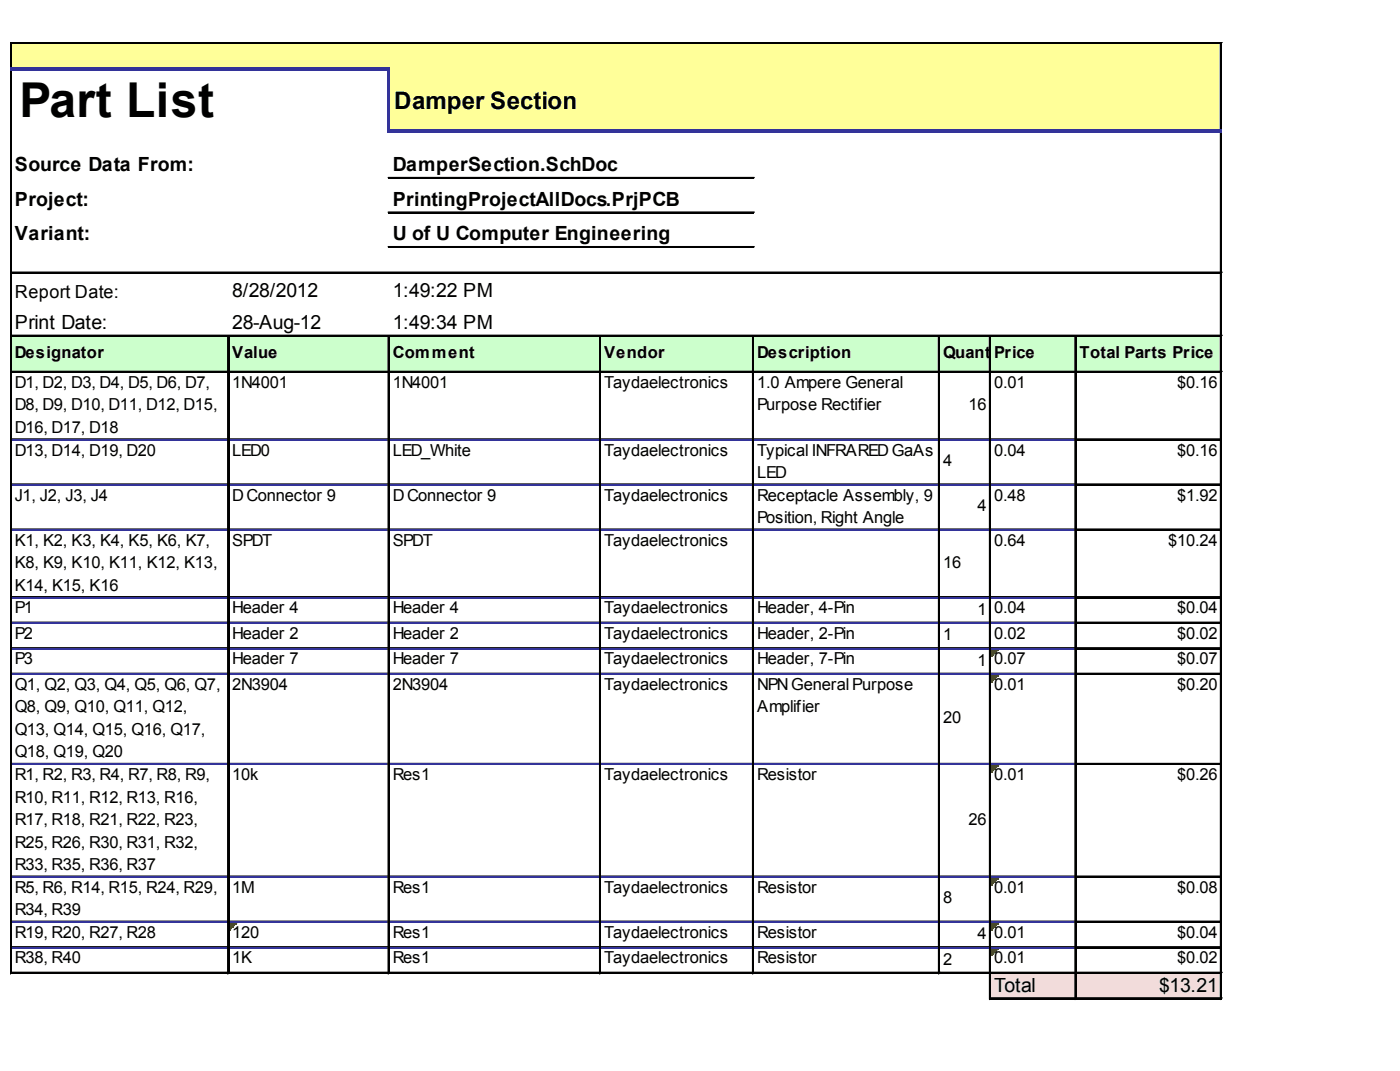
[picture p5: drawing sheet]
<svg xmlns="http://www.w3.org/2000/svg" width="271mm" height="207mm" viewBox="0 0 271 207" stroke-linecap="round" stroke-linejoin="round" font-family="sans-serif">
<defs><g id="words">
<text font-size="9.3" x="3.7" y="22.7">Part List</text>
<text font-size="4.6" x="76.3" y="21.1">Damper Section</text>
<g font-size="3.8">
<text x="2.9" y="33.1">Source Data From:</text>
<text x="76" y="33.1">DamperSection.SchDoc</text>
<text x="2.9" y="39.8">Project:</text>
<text x="76" y="39.8">PrintingProjectAllDocs.PrjPCB</text>
<text x="2.9" y="46.5">Variant:</text>
<text x="76" y="46.5">U of U Computer Engineering</text>
<text x="45" y="57.5">8/28/2012</text>
<text x="76" y="57.5">1:49:22 PM</text>
<text x="2.9" y="63.6">Print Date:</text>
<text x="45" y="63.6">28-Aug-12</text>
<text x="76" y="63.6">1:49:34 PM</text>
<text x="192.4" y="191.7">Total</text>
<text x="224.3" y="191.7">$13.21</text>
</g>
<text font-size="3.5" x="2.9" y="57.5">Report Date:</text>
<g font-size="3.2">
<text x="2.9" y="69.2">Designator</text>
<text x="45" y="69.2">Value</text>
<text x="76" y="69.2">Comment</text>
<text x="116.9" y="69.2">Vendor</text>
<text x="146.5" y="69.2">Description</text>
<text x="182.5" y="69.2">Quant</text>
<text x="191.8" y="69.2">itPyrice</text>
<text x="208.9" y="69.2">Total Parts Price</text>
<text x="2.9" y="75">D1, D2, D3, D4, D5, D6, D7,</text>
<text x="45" y="75">1N4001</text>
<text x="76" y="75">1N4001</text>
<text x="116.9" y="75">Taydaelectronics</text>
<text x="146.5" y="75">1.0 Ampere General</text>
<text x="192.4" y="75">0.01</text>
<text x="227.8" y="75">$0.16</text>
<text x="2.9" y="79.4">D8, D9, D10, D11, D12, D15,</text>
<text x="2.9" y="83.7">D16, D17, D18</text>
<text x="146.5" y="79.4">Purpose Rectifier</text>
<text x="187.5" y="79.4">16</text>
<text x="2.9" y="88.1">D13, D14, D19, D20</text>
<text x="45" y="88.1">LED0</text>
<text x="76" y="88.1">LED_White</text>
<text x="116.9" y="88.1">Taydaelectronics</text>
<text x="146.5" y="88.1">Typical INFRAREDGaAs</text>
<text x="192.4" y="88.1">0.04</text>
<text x="227.8" y="88.1">$0.16</text>
<text x="146.5" y="92.4">LED</text>
<text x="182.5" y="90.1">4</text>
<text x="2.9" y="96.8">J1, J2, J3, J4</text>
<text x="45" y="96.8">DConnector 9</text>
<text x="76" y="96.8">DConnector 9</text>
<text x="116.9" y="96.8">Taydaelectronics</text>
<text x="146.5" y="96.8">Receptacle Assembly, 9</text>
<text x="146.5" y="101.1">Position, Right Angle</text>
<text x="189.2" y="98.8">4</text>
<text x="192.4" y="96.8">0.48</text>
<text x="227.8" y="96.8">$1.92</text>
<text x="2.9" y="105.5">K1, K2, K3, K4, K5, K6, K7,</text>
<text x="45" y="105.5">SPDT</text>
<text x="76" y="105.5">SPDT</text>
<text x="116.9" y="105.5">Taydaelectronics</text>
<text x="192.4" y="105.5">0.64</text>
<text x="226.1" y="105.5">$10.24</text>
<text x="2.9" y="109.9">K8, K9, K10, K11, K12, K13,</text>
<text x="182.5" y="109.9">16</text>
<text x="2.9" y="114.2">K14, K15, K16</text>
<text x="2.9" y="118.6">P1</text>
<text x="45" y="118.6">Header 4</text>
<text x="76" y="118.6">Header 4</text>
<text x="116.9" y="118.6">Taydaelectronics</text>
<text x="146.5" y="118.6">Header, 4-Pin</text>
<text x="189.2" y="118.9">1</text>
<text x="192.4" y="118.6">0.04</text>
<text x="227.8" y="118.6">$0.04</text>
<text x="2.9" y="123.5">P2</text>
<text x="45" y="123.5">Header 2</text>
<text x="76" y="123.5">Header 2</text>
<text x="116.9" y="123.5">Taydaelectronics</text>
<text x="146.5" y="123.5">Header, 2-Pin</text>
<text x="182.5" y="123.8">1</text>
<text x="192.4" y="123.5">0.02</text>
<text x="227.8" y="123.5">$0.02</text>
<text x="2.9" y="128.5">P3</text>
<text x="45" y="128.5">Header 7</text>
<text x="76" y="128.5">Header 7</text>
<text x="116.9" y="128.5">Taydaelectronics</text>
<text x="146.5" y="128.5">Header, 7-Pin</text>
<text x="189.2" y="128.7">1</text>
<text x="192.4" y="128.5">0.07</text>
<text x="227.8" y="128.5">$0.07</text>
<text x="2.9" y="133.4">Q1, Q2, Q3, Q4, Q5, Q6, Q7,</text>
<text x="2.9" y="137.7">Q8, Q9, Q10, Q11, Q12,</text>
<text x="45" y="133.4">2N3904</text>
<text x="76" y="133.4">2N3904</text>
<text x="116.9" y="133.4">Taydaelectronics</text>
<text x="146.5" y="133.4">NPNGeneral Purpose</text>
<text x="146.5" y="137.7">Amplifier</text>
<text x="192.4" y="133.4">0.01</text>
<text x="227.8" y="133.4">$0.20</text>
<text x="2.9" y="142.1">Q13, Q14, Q15, Q16, Q17,</text>
<text x="182.5" y="139.8">20</text>
<text x="2.9" y="146.5">Q18, Q19, Q20</text>
<text x="2.9" y="150.8">R1, R2, R3, R4, R7, R8, R9,</text>
<text x="2.9" y="155.2">R10, R11, R12, R13, R16,</text>
<text x="45" y="150.8">10k</text>
<text x="76" y="150.8">Res1</text>
<text x="116.9" y="150.8">Taydaelectronics</text>
<text x="146.5" y="150.8">Resistor</text>
<text x="192.4" y="150.8">0.01</text>
<text x="227.8" y="150.8">$0.26</text>
<text x="2.9" y="159.5">R17, R18, R21, R22, R23,</text>
<text x="187.5" y="159.5">26</text>
<text x="2.9" y="163.9">R25, R26, R30, R31, R32,</text>
<text x="2.9" y="168.2">R33, R35, R36, R37</text>
<text x="2.9" y="172.6">R5, R6, R14, R15, R24, R29,</text>
<text x="45" y="172.6">1M</text>
<text x="76" y="172.6">Res1</text>
<text x="116.9" y="172.6">Taydaelectronics</text>
<text x="146.5" y="172.6">Resistor</text>
<text x="192.4" y="172.6">0.01</text>
<text x="227.8" y="172.6">$0.08</text>
<text x="2.9" y="177">R34, R39</text>
<text x="182.5" y="174.6">8</text>
<text x="2.9" y="181.3">R19, R20, R27, R28</text>
<text x="45" y="181.3">120</text>
<text x="76" y="181.3">Res1</text>
<text x="116.9" y="181.3">Taydaelectronics</text>
<text x="146.5" y="181.3">Resistor</text>
<text x="189.2" y="181.6">4</text>
<text x="192.4" y="181.3">0.01</text>
<text x="227.8" y="181.3">$0.04</text>
<text x="2.9" y="186.3">R38, R40</text>
<text x="45" y="186.3">1K</text>
<text x="76" y="186.3">Res1</text>
<text x="116.9" y="186.3">Taydaelectronics</text>
<text x="146.5" y="186.3">Resistor</text>
<text x="182.5" y="186.6">2</text>
<text x="192.4" y="186.3">0.01</text>
<text x="227.8" y="186.3">$0.02</text>
</g>
</g></defs>
<g fill="#ff9">
<path d="M2.2 8.4h234.3v5.3h-234.3z"/>
<path d="M75.1 13.4h161.4v12.2h-161.4z"/>
</g>
<path d="M2.2 64.8h234.3v7.3h-234.3z" fill="#cfc"/>
<path d="M191.8 125.6h1.5" fill="none" stroke="#008000" stroke-width=".29"/>
<path d="M191.8 125.6h1.5v.3h-1.5z" fill="#008000"/>
<path d="M191.8 125.9h1.2" fill="none" stroke="#008000" stroke-width=".29"/>
<path d="M191.8 125.9h1.2v.2h-1.2z" fill="#008000"/>
<path d="M191.8 126.1h.9" fill="none" stroke="#008000" stroke-width=".29"/>
<path d="M191.8 126.1h.9v.3h-.9z" fill="#008000"/>
<path d="M191.8 126.4h.6" fill="none" stroke="#008000" stroke-width=".29"/>
<path d="M191.8 126.4h.6v.3h-.6z" fill="#008000"/>
<path d="M191.8 126.7h.3" fill="none" stroke="#008000" stroke-width=".29"/>
<path d="M191.8 126.7h.3v.3h-.3z" fill="#008000"/>
<path d="M191.8 130.5h1.5" fill="none" stroke="#008000" stroke-width=".29"/>
<path d="M191.8 130.5h1.5v.3h-1.5z" fill="#008000"/>
<path d="M191.8 130.8h1.2" fill="none" stroke="#008000" stroke-width=".29"/>
<path d="M191.8 130.8h1.2v.3h-1.2z" fill="#008000"/>
<path d="M191.8 131.1h.9" fill="none" stroke="#008000" stroke-width=".29"/>
<path d="M191.8 131.1h.9v.3h-.9z" fill="#008000"/>
<path d="M191.8 131.4h.6" fill="none" stroke="#008000" stroke-width=".29"/>
<path d="M191.8 131.4h.6v.3h-.6z" fill="#008000"/>
<path d="M191.8 131.7h.3" fill="none" stroke="#008000" stroke-width=".29"/>
<path d="M191.8 131.7h.3v.3h-.3z" fill="#008000"/>
<path d="M191.8 147.9h1.5" fill="none" stroke="#008000" stroke-width=".29"/>
<path d="M191.8 147.9h1.5v.3h-1.5z" fill="#008000"/>
<path d="M191.8 148.2h1.2" fill="none" stroke="#008000" stroke-width=".29"/>
<path d="M191.8 148.2h1.2v.3h-1.2z" fill="#008000"/>
<path d="M191.8 148.5h.9" fill="none" stroke="#008000" stroke-width=".29"/>
<path d="M191.8 148.5h.9v.3h-.9z" fill="#008000"/>
<path d="M191.8 148.8h.6" fill="none" stroke="#008000" stroke-width=".29"/>
<path d="M191.8 148.8h.6v.3h-.6z" fill="#008000"/>
<path d="M191.8 149.1h.3" fill="none" stroke="#008000" stroke-width=".29"/>
<path d="M191.8 149.1h.3v.3h-.3z" fill="#008000"/>
<path d="M191.8 169.7h1.5" fill="none" stroke="#008000" stroke-width=".29"/>
<path d="M191.8 169.7h1.5v.3h-1.5z" fill="#008000"/>
<path d="M191.8 170h1.2" fill="none" stroke="#008000" stroke-width=".29"/>
<path d="M191.8 170h1.2v.3h-1.2z" fill="#008000"/>
<path d="M191.8 170.3h.9" fill="none" stroke="#008000" stroke-width=".29"/>
<path d="M191.8 170.3h.9v.3h-.9z" fill="#008000"/>
<path d="M191.8 170.6h.6" fill="none" stroke="#008000" stroke-width=".29"/>
<path d="M191.8 170.6h.6v.3h-.6z" fill="#008000"/>
<path d="M191.8 170.9h.3" fill="none" stroke="#008000" stroke-width=".29"/>
<path d="M191.8 170.9h.3v.3h-.3z" fill="#008000"/>
<path d="M44.4 178.4h1.4" fill="none" stroke="#008000" stroke-width=".29"/>
<path d="M44.4 178.4h1.4v.3h-1.4z" fill="#008000"/>
<path d="M44.4 178.7h1.1" fill="none" stroke="#008000" stroke-width=".29"/>
<path d="M44.4 178.7h1.1v.3h-1.1z" fill="#008000"/>
<path d="M44.4 179h.8" fill="none" stroke="#008000" stroke-width=".29"/>
<path d="M44.4 179h.8v.3h-.8z" fill="#008000"/>
<path d="M44.4 179.3h.6" fill="none" stroke="#008000" stroke-width=".29"/>
<path d="M44.4 179.3h.6v.3h-.6z" fill="#008000"/>
<path d="M44.4 179.6h.3" fill="none" stroke="#008000" stroke-width=".29"/>
<path d="M44.4 179.6h.3v.3h-.3z" fill="#008000"/>
<path d="M191.8 178.4h1.5" fill="none" stroke="#008000" stroke-width=".29"/>
<path d="M191.8 178.4h1.5v.3h-1.5z" fill="#008000"/>
<path d="M191.8 178.7h1.2" fill="none" stroke="#008000" stroke-width=".29"/>
<path d="M191.8 178.7h1.2v.3h-1.2z" fill="#008000"/>
<path d="M191.8 179h.9" fill="none" stroke="#008000" stroke-width=".29"/>
<path d="M191.8 179h.9v.3h-.9z" fill="#008000"/>
<path d="M191.8 179.3h.6" fill="none" stroke="#008000" stroke-width=".29"/>
<path d="M191.8 179.3h.6v.3h-.6z" fill="#008000"/>
<path d="M191.8 179.6h.3" fill="none" stroke="#008000" stroke-width=".29"/>
<path d="M191.8 179.6h.3v.3h-.3z" fill="#008000"/>
<path d="M191.8 183.4h1.5" fill="none" stroke="#008000" stroke-width=".29"/>
<path d="M191.8 183.4h1.5v.3h-1.5z" fill="#008000"/>
<path d="M191.8 183.7h1.2" fill="none" stroke="#008000" stroke-width=".29"/>
<path d="M191.8 183.7h1.2v.2h-1.2z" fill="#008000"/>
<path d="M191.8 183.9h.9" fill="none" stroke="#008000" stroke-width=".29"/>
<path d="M191.8 183.9h.9v.3h-.9z" fill="#008000"/>
<path d="M191.8 184.2h.6" fill="none" stroke="#008000" stroke-width=".29"/>
<path d="M191.8 184.2h.6v.3h-.6z" fill="#008000"/>
<path d="M191.8 184.5h.3" fill="none" stroke="#008000" stroke-width=".29"/>
<path d="M191.8 184.5h.3v.3h-.3z" fill="#008000"/>
<path d="M191.5 188h45v5.2h-45z" fill="#f2dcdb"/>
<path d="M2 8.2v4.9M2.1 8.2v4.9M236.2 8.5v16.5M236.4 8.5v16.5" fill="none" stroke="#000" stroke-width=".29"/>
<path d="M74.8 13.7h.6v11.9h-.6z" fill="#339"/>
<g fill="none" stroke="#000" stroke-width=".29">
<path d="M2 13.7v174.6M2.1 13.7v174.6M2.3 8.2h234.2M2.3 8.3h234.2M236.2 25.6v167.6M236.4 25.6v167.6M44.1 65.1v123.2M44.2 65.1v123.2M75.1 65.1v123.2M75.3 65.1v123.2M116.1 65.1v123.2M116.2 65.1v123.2"/>
<path d="M145.7 65.1v123.2M145.8 65.1v123.2M181.6 65.1v123.2M181.8 65.1v123.2M191.5 65.1v128.1M191.7 65.1v128.1M208.1 65.1v128.1M208.2 65.1v128.1M2.3 84.9h41.8M2.3 93.6h41.8M44.4 84.9h30.7M44.4 93.6h30.7"/>
<path d="M75.4 84.9h40.7M75.4 93.6h40.7M116.3 84.9h29.4M116.3 93.6h29.4M146 84.9h35.6M146 93.6h35.6M181.9 84.9h9.6M181.9 93.6h9.6M191.8 84.9h16.3M191.8 93.6h16.3M2.3 102.3h41.8M2.3 115.4h41.8"/>
<path d="M44.4 102.3h30.7M44.4 115.4h30.7M75.4 102.3h40.7M75.4 115.4h40.7M116.3 102.3h29.4M116.3 115.4h29.4M146 102.3h35.6M146 115.4h35.6M181.9 102.3h9.6M181.9 115.4h9.6M191.8 102.3h16.3M191.8 115.4h16.3"/>
<path d="M2.3 120.3h41.8M2.3 125.3h41.8M2.3 130.2h41.8M44.4 120.3h30.7M44.4 125.3h30.7M44.4 130.2h30.7M75.4 120.3h40.7M75.4 125.3h40.7M75.4 130.2h40.7M116.3 120.3h29.4M116.3 125.3h29.4M116.3 130.2h29.4"/>
<path d="M146 120.3h35.6M146 125.3h35.6M146 130.2h35.6M181.9 120.3h9.6M181.9 125.3h9.6M181.9 130.2h9.6M191.8 120.3h16.3M191.8 125.3h16.3M191.8 130.2h16.3M2.3 147.6h41.8M44.4 147.6h30.7M75.4 147.6h40.7"/>
<path d="M116.3 147.6h29.4M146 147.6h35.6M181.9 147.6h9.6M191.8 147.6h16.3M2.3 169.4h41.8M2.3 178.1h41.8M44.4 169.4h30.7M44.4 178.1h30.7M75.4 169.4h40.7M75.4 178.1h40.7M116.3 169.4h29.4M116.3 178.1h29.4"/>
<path d="M146 169.4h35.6M146 178.1h35.6M181.9 169.4h9.6M181.9 178.1h9.6M191.8 169.4h16.3M191.8 178.1h16.3M2.3 183.1h41.8M2.3 188h189.2M2.3 188.2h189.2M44.4 183.1h30.7M75.4 183.1h40.7M116.3 183.1h29.4"/>
<path d="M146 183.1h35.6M181.9 183.1h9.6M191.8 183.1h16.3"/>
</g>
<g fill="none" stroke="#339" stroke-width=".29">
<path d="M2.3 85h41.8M2.3 93.7h41.8M44.4 85h30.7M44.4 93.7h30.7M75.4 85h40.7M75.4 93.7h40.7M116.3 85h29.4M116.3 93.7h29.4M146 85h35.6M146 93.7h35.6M181.9 85h9.6M181.9 93.7h9.6"/>
<path d="M191.8 85h16.3M191.8 93.7h16.3M2.3 102.5h41.8M2.3 115.5h41.8M44.4 102.5h30.7M44.4 115.5h30.7M75.4 102.5h40.7M75.4 115.5h40.7M116.3 102.5h29.4M116.3 115.5h29.4M146 102.5h35.6M146 115.5h35.6"/>
<path d="M181.9 102.5h9.6M181.9 115.5h9.6M191.8 102.5h16.3M191.8 115.5h16.3M2.3 120.5h41.8M2.3 125.4h41.8M2.3 130.4h41.8M44.4 120.5h30.7M44.4 125.4h30.7M44.4 130.4h30.7M75.4 120.5h40.7M75.4 125.4h40.7"/>
<path d="M75.4 130.4h40.7M116.3 120.5h29.4M116.3 125.4h29.4M116.3 130.4h29.4M146 120.5h35.6M146 125.4h35.6M146 130.4h35.6M181.9 120.5h9.6M181.9 125.4h9.6M181.9 130.4h9.6M191.8 120.5h16.3M191.8 125.4h16.3"/>
<path d="M191.8 130.4h16.3M2.3 147.8h41.8M44.4 147.8h30.7M75.4 147.8h40.7M116.3 147.8h29.4M146 147.8h35.6M181.9 147.8h9.6M191.8 147.8h16.3M2.3 169.6h41.8M2.3 178.3h41.8M44.4 169.6h30.7M44.4 178.3h30.7"/>
<path d="M75.4 169.6h40.7M75.4 178.3h40.7M116.3 169.6h29.4M116.3 178.3h29.4M146 169.6h35.6M146 178.3h35.6M181.9 169.6h9.6M181.9 178.3h9.6M191.8 169.6h16.3M191.8 178.3h16.3M2.3 183.2h41.8M44.4 183.2h30.7"/>
<path d="M75.4 183.2h40.7M116.3 183.2h29.4M146 183.2h35.6M181.9 183.2h9.6M191.8 183.2h16.3"/>
</g>
<g fill="#339">
<path d="M2 13.1h73.4v.6h-73.4z"/>
<path d="M75.4 25h161.1v.6h-161.1z"/>
</g>
<g fill="none" stroke="#000" stroke-width=".29">
<path d="M75.1 34.3h70.9M75.1 34.5h70.9M2.3 52.6h234.2M2.3 52.8h234.2M75.1 41h70.9M75.1 41.2h70.9M75.1 47.7h70.9M75.1 47.9h70.9M2.3 64.8h234.2M2.3 65h234.2M2.3 71.8h234.2M2.3 72h234.2"/>
<path d="M208.3 84.9h27.9M208.3 85h27.9M208.3 93.6h27.9M208.3 93.7h27.9M208.3 102.3h27.9M208.3 102.5h27.9M208.3 115.4h27.9M208.3 115.5h27.9M208.3 120.3h27.9M208.3 120.5h27.9M208.3 125.3h27.9M208.3 125.4h27.9"/>
<path d="M208.3 130.2h27.9M208.3 130.4h27.9M208.3 147.6h27.9M208.3 147.8h27.9M208.3 169.4h27.9M208.3 169.6h27.9M208.3 178.1h27.9M208.3 178.3h27.9M191.8 188h44.7M191.8 188.2h44.7M191.8 193h44.7M191.8 193.1h44.7"/>
<path d="M208.3 183.1h27.9M208.3 183.2h27.9"/>
</g>
<use href="#words"/>
</svg>
